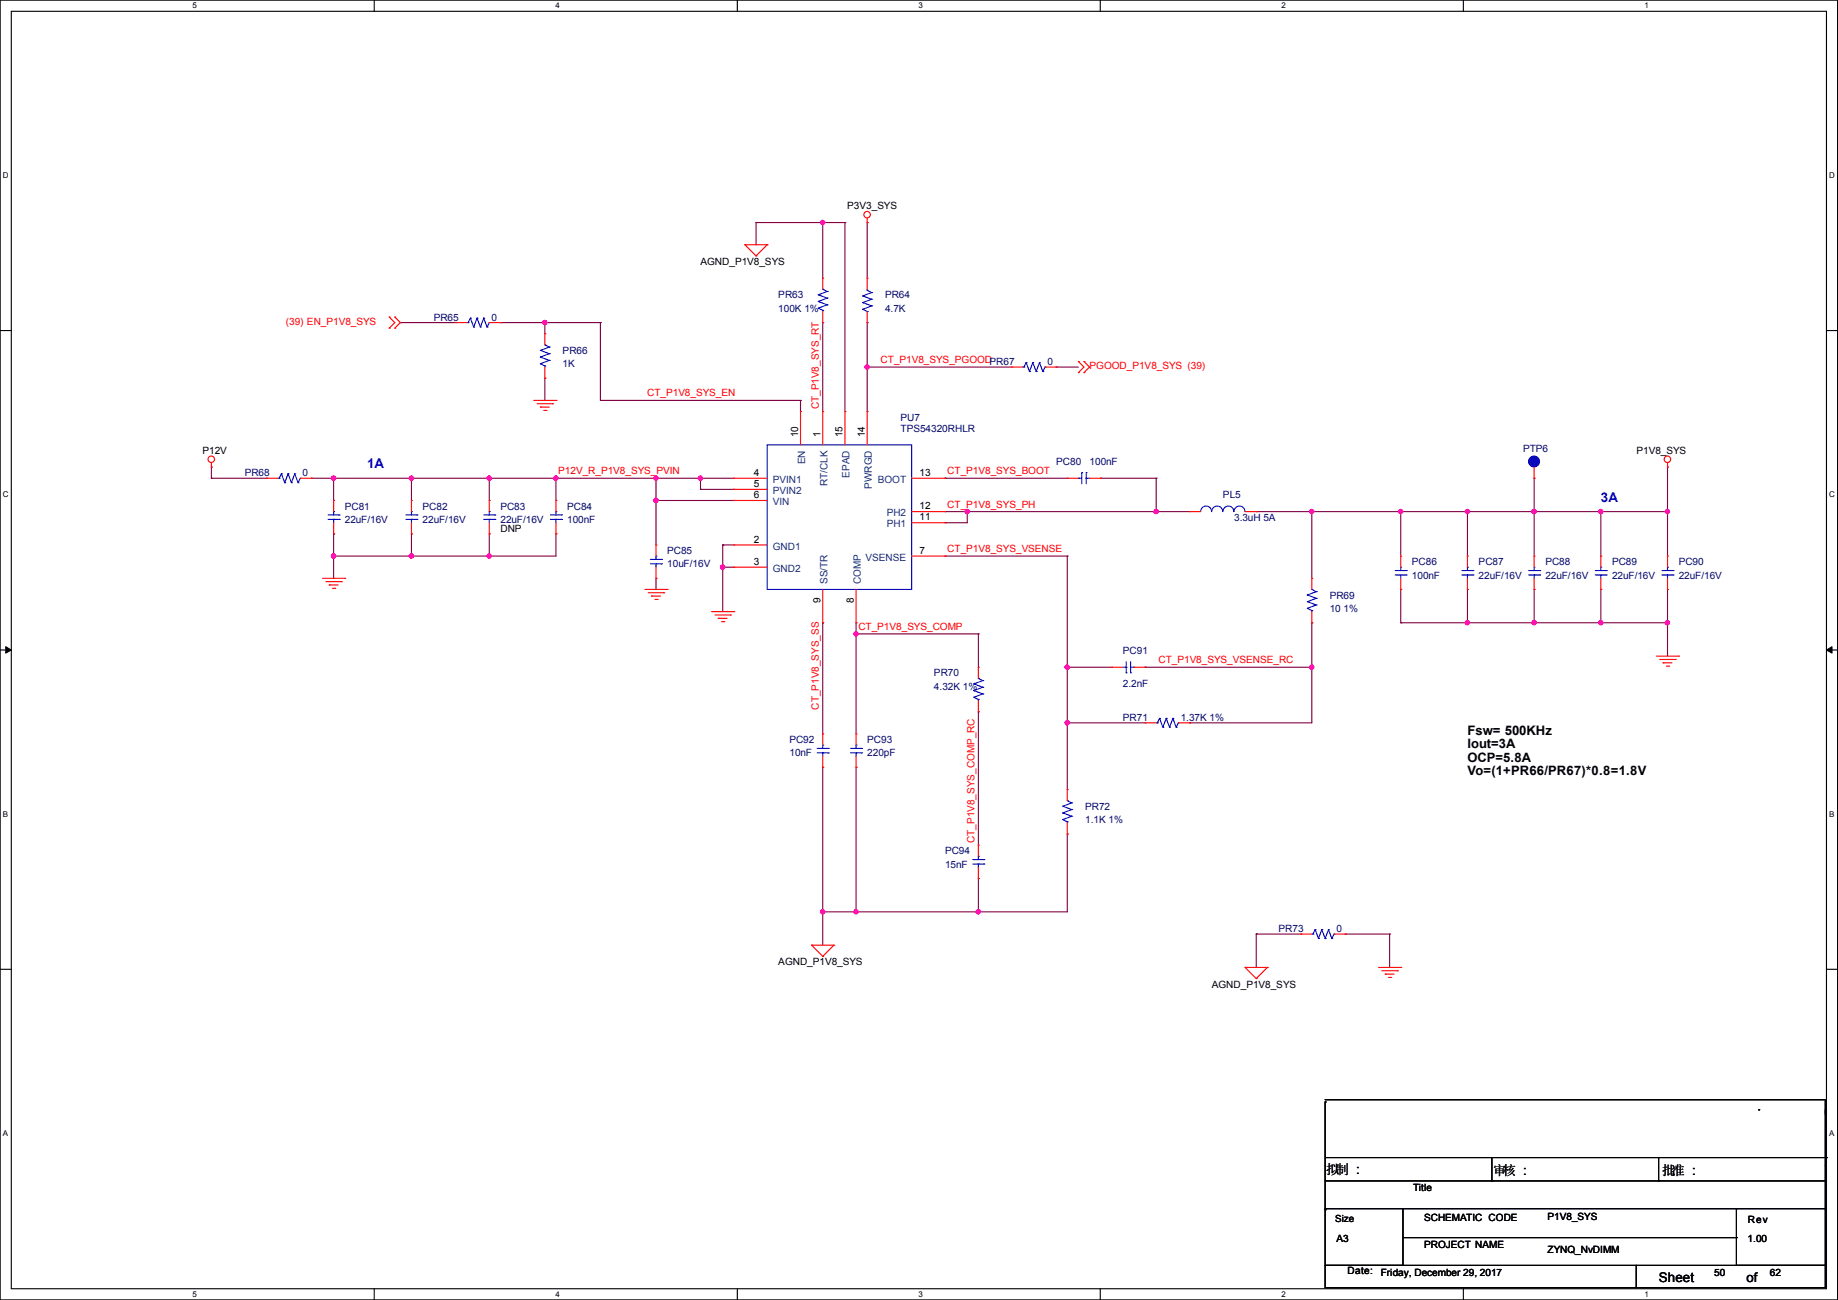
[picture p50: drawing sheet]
<svg xmlns="http://www.w3.org/2000/svg" width="420mm" height="297mm" viewBox="0 0 420 297" stroke-linecap="round" stroke-linejoin="round" font-family="sans-serif">
<defs><g id="words">
<g font-size="3" fill="#00f">
<text x="83.9" y="107">1A</text>
<text x="365.8" y="114.6">3A</text>
</g>
<g font-size="3">
<text x="335.3" y="167.9">Fsw= 500KHz</text>
<text x="335.3" y="171">Iout=3A</text>
<text x="335.3" y="174">OCP=5.8A</text>
<text x="335.3" y="177.1">Vo=(1+PR66/PR67)*0.8=1.8V</text>
<text x="303.1" y="268.2">拟制 :::</text>
<text x="303.1" y="268.2">拟制</text>
<text x="341.2" y="268.5">审核 :::</text>
<text x="341.2" y="268.5">审核</text>
<text x="379.8" y="268.5">批准 :::</text>
<text x="379.8" y="268.5">批准</text>
<text x="379" y="292.9">Sheet</text>
<text x="399.1" y="292.8">of</text>
</g>
<g font-size="2.3">
<text x="193.6" y="47.8">P3V3_SYS</text>
<text x="160.1" y="60.5">AGND_P1V8_SYS</text>
<text x="182.4" y="99.9" transform="rotate(-90 182.4 99.9)">10</text>
<text x="187.5" y="99.9" transform="rotate(-90 187.5 99.9)">1</text>
<text x="192.5" y="99.9" transform="rotate(-90 192.5 99.9)">15</text>
<text x="197.6" y="99.9" transform="rotate(-90 197.6 99.9)">14</text>
<text x="46.3" y="103.7">P12V</text>
<text x="374" y="103.7">P1V8_SYS</text>
<text x="172.3" y="108.7">4</text>
<text x="172.3" y="111.3">5</text>
<text x="172.3" y="113.8">6</text>
<text x="210.1" y="108.7">13</text>
<text x="210.1" y="118.9">11</text>
<text x="210.1" y="116.3">12</text>
<text x="114.4" y="121.5">DNP</text>
<text x="172.3" y="124">2</text>
<text x="172.3" y="129">3</text>
<text x="210.1" y="126.5">7</text>
<text x="187.5" y="137.7" transform="rotate(-90 187.5 137.7)">9</text>
<text x="195.1" y="137.7" transform="rotate(-90 195.1 137.7)">8</text>
<text x="177.9" y="220.6">AGND_P1V8_SYS</text>
<text x="276.9" y="225.6">AGND_P1V8_SYS</text>
<text x="322.9" y="272.1">Title</text>
<text x="325.4" y="279">SCHEMATIC CODE</text>
<text x="353.6" y="278.7">P1V8_SYS</text>
<text x="399.4" y="279.5">Rev</text>
<text x="305.4" y="283.8">A3</text>
<text x="325.4" y="285.1">PROJECT NAME</text>
<text x="353.6" y="286.3">ZYNQ_NvDIMM</text>
<text x="399.4" y="283.8">1.00</text>
<text x="307.9" y="291.2">Date:</text>
<text x="315.5" y="291.4">Friday, December 29, 2017</text>
<text x="391.7" y="291.4">50</text>
<text x="404.4" y="291.4">62</text>
</g>
<g font-size="2.3" fill="#000080">
<text x="177.9" y="68.2">PR63</text>
<text x="177.9" y="71.2">100K 1%</text>
<text x="202.2" y="68.2">PR64</text>
<text x="202.2" y="71.2">4.7K</text>
<text x="99.1" y="73.2">PR65</text>
<text x="112.3" y="73.2">0</text>
<text x="128.6" y="80.9">PR66</text>
<text x="128.6" y="83.9">1K</text>
<text x="239.3" y="83.4">0</text>
<text x="205.8" y="96.1">PU7</text>
<text x="205.8" y="98.6">TPS54320RHLR</text>
<text x="241.4" y="106.3">PC80</text>
<text x="249" y="106.3">100nF</text>
<text x="348" y="103.2">PTP6</text>
<text x="55.9" y="108.8">PR68</text>
<text x="69.1" y="108.8">0</text>
<text x="279.5" y="113.9">PL5</text>
<text x="78.8" y="116.4">PC81</text>
<text x="78.8" y="119.5">22uF/16V</text>
<text x="96.6" y="116.4">PC82</text>
<text x="96.6" y="119.5">22uF/16V</text>
<text x="114.4" y="116.4">PC83</text>
<text x="114.4" y="119.5">22uF/16V</text>
<text x="129.6" y="116.4">PC84</text>
<text x="129.6" y="119.5">100nF</text>
<text x="282" y="119">3.3uH 5A</text>
<text x="152.5" y="126.6">PC85</text>
<text x="152.5" y="129.6">10uF/16V</text>
<text x="322.6" y="129.1">PC86</text>
<text x="337.9" y="129.1">PC87</text>
<text x="353.1" y="129.1">PC88</text>
<text x="368.4" y="129.1">PC89</text>
<text x="383.6" y="129.1">PC90</text>
<text x="303.8" y="136.7">PR69</text>
<text x="322.6" y="132.2">100nF</text>
<text x="337.9" y="132.2">22uF/16V</text>
<text x="353.1" y="132.2">22uF/16V</text>
<text x="368.4" y="132.2">22uF/16V</text>
<text x="383.6" y="132.2">22uF/16V</text>
<text x="303.8" y="139.8">10 1%</text>
<text x="256.6" y="149.4">PC91</text>
<text x="213.4" y="154.5">PR70</text>
<text x="213.4" y="157.6">4.32K 1%</text>
<text x="256.6" y="157.1">2.2nF</text>
<text x="256.6" y="164.7">PR71</text>
<text x="269.8" y="164.7">1.37K 1%</text>
<text x="180.4" y="169.8">PC92</text>
<text x="180.4" y="172.8">10nF</text>
<text x="198.2" y="169.8">PC93</text>
<text x="198.2" y="172.8">220pF</text>
<text x="248" y="185">PR72</text>
<text x="248" y="188">1.1K 1%</text>
<text x="216" y="195.2">PC94</text>
<text x="216" y="198.2">15nF</text>
<text x="292.2" y="212.9">PR73</text>
<text x="305.4" y="212.9">0</text>
</g>
<g font-size="2.3" fill="#f00">
<text x="65.3" y="74.3">(39) EN_P1V8_SYS</text>
<text x="201.2" y="82.9">CT_P1V8_SYS_PGOODPR67</text>
<text x="249" y="84.4">PGOOD_P1V8_SYS (39)</text>
<text x="147.9" y="90.6">CT_P1V8_SYS_EN</text>
<text x="187.1" y="93.5" transform="rotate(-90 187.1 93.5)">CT_P1V8_SYS_RT</text>
<text x="127.6" y="108.3">P12V_R_P1V8_SYS_PVIN</text>
<text x="216.5" y="108.3">CT_P1V8_SYS_BOOT</text>
<text x="216.5" y="116">CT_P1V8_SYS_PH</text>
<text x="216.5" y="126.1">CT_P1V8_SYS_VSENSE</text>
<text x="196.1" y="143.9">CT_P1V8_SYS_COMP</text>
<text x="264.7" y="151.5">CT_P1V8_SYS_VSENSE_RC</text>
<text x="187.1" y="162.1" transform="rotate(-90 187.1 162.1)">CT_P1V8_SYS_SS</text>
<text x="222.6" y="192.6" transform="rotate(-90 222.6 192.6)">CT_P1V8_SYS_COMP_RC</text>
</g>
<g font-size="2.3" fill="#004080">
<text x="184" y="106.1" transform="rotate(-90 184 106.1)">EN</text>
<text x="176.6" y="110.3">PVIN1</text>
<text x="176.6" y="112.9">PVIN2</text>
<text x="189.1" y="111" transform="rotate(-90 189.1 111)">RT/CLK</text>
<text x="194.2" y="109.1" transform="rotate(-90 194.2 109.1)">EPAD</text>
<text x="199.2" y="111.7" transform="rotate(-90 199.2 111.7)">PWRGD</text>
<text x="200.6" y="110.3">BOOT</text>
<text x="176.6" y="115.4">VIN</text>
<text x="202.6" y="117.9">PH2</text>
<text x="176.6" y="125.6">GND1</text>
<text x="202.6" y="120.5">PH1</text>
<text x="176.6" y="130.6">GND2</text>
<text x="197.8" y="128.1">VSENSE</text>
<text x="189.1" y="133.4" transform="rotate(-90 189.1 133.4)">SS/TR</text>
<text x="196.7" y="133.4" transform="rotate(-90 196.7 133.4)">COMP</text>
</g>
<text font-size="2.2" x="305.1" y="279.2">Size</text>
<g font-size="1.8">
<text x="44" y="1.9">5</text>
<text x="127" y="1.9">4</text>
<text x="209.9" y="1.9">3</text>
<text x="292.9" y="1.9">2</text>
<text x="375.8" y="1.9">1</text>
<text x=".7" y="40.6">D</text>
<text x="418" y="40.6">D</text>
<text x=".7" y="113.6">C</text>
<text x="418" y="113.6">C</text>
<text x=".7" y="186.6">B</text>
<text x="418" y="186.6">B</text>
<text x=".7" y="259.5">A</text>
<text x="418" y="259.5">A</text>
<text x="44" y="296.3">5</text>
<text x="127" y="296.3">4</text>
<text x="209.9" y="296.3">3</text>
<text x="292.9" y="296.3">2</text>
<text x="375.8" y="296.3">1</text>
</g>
</g></defs>
<path d="M0 0h419.9v297h-419.9zM2.6 2.6h414.8v291.8h-414.8z" fill="none" stroke="#000" stroke-width=".25"/>
<g fill="#fff">
<path d="M44 .3h1v2h-1z"/>
<path d="M44 294.7h1v2h-1z"/>
</g>
<path d="M85.5 0v2.6M85.5 294.4v2.6" fill="none" stroke="#000" stroke-width=".25"/>
<g fill="#fff">
<path d="M127 .3h.9v2h-.9z"/>
<path d="M127 294.7h.9v2h-.9z"/>
</g>
<path d="M168.5 0v2.6M168.5 294.4v2.6" fill="none" stroke="#000" stroke-width=".25"/>
<g fill="#fff">
<path d="M209.9 .3h1v2h-1z"/>
<path d="M209.9 294.7h1v2h-1z"/>
</g>
<path d="M251.4 0v2.6M251.4 294.4v2.6" fill="none" stroke="#000" stroke-width=".25"/>
<g fill="#fff">
<path d="M292.9 .3h.9v2h-.9z"/>
<path d="M292.9 294.7h.9v2h-.9z"/>
</g>
<path d="M334.4 0v2.6M334.4 294.4v2.6" fill="none" stroke="#000" stroke-width=".25"/>
<g fill="#fff">
<path d="M375.8 .3h1v2h-1z"/>
<path d="M375.8 294.7h1v2h-1z"/>
<path d="M.7 39h1.2v2h-1.2z"/>
<path d="M418 39h1.3v2h-1.3z"/>
<path d="M.7 112h1.2v2h-1.2z"/>
<path d="M418 112h1.3v2h-1.3z"/>
</g>
<path d="M0 75.5h2.6M417.4 75.5h2.5" fill="none" stroke="#000" stroke-width=".25"/>
<g fill="#fff">
<path d="M.7 185h1.2v1.9h-1.2z"/>
<path d="M418 185h1.2v1.9h-1.2z"/>
</g>
<path d="M0 148.5h2.6M417.4 148.5h2.5" fill="none" stroke="#000" stroke-width=".25"/>
<path d="M1.3 147.7l1.3 .8-1.3 .7zM417.4 148.5l1.2-.8v1.5z" fill="#000" stroke="#000" stroke-width=".23"/>
<g fill="#fff">
<path d="M.7 257.9h1.2v2h-1.2z"/>
<path d="M418 257.9h1.2v2h-1.2z"/>
</g>
<g fill="none" stroke="#000" stroke-width=".25">
<path d="M0 221.4h2.6M417.4 221.4h2.5M302.8 251.8h.1M302.8 251.8v24.6M302.8 251.2h114.3M401.9 253.5h.1M417.1 251.2h.1M417.1 251.2v24.9M302.8 276.1h17.8v13h-17.8zM302.8 276.4h.1M302.8 269.8h114.3M303.1 264.5h114.3"/>
<path d="M320.6 276.1h76.2M340.9 269.8h.1M340.9 264.5v5.3M379 269.8h.1M379 264.5v5.3M396.8 276.1h20.3v13h-20.3zM396.8 276.1h.1M417.1 269.8h.1M417.1 266.2h.1M417.1 276.1h.1M417.4 264.5h.1M302.8 289.1h71.1v5.1h-71.1z"/>
<path d="M320.6 282.7h76.2M373.9 289.1h43.2v5.1h-43.2zM396.8 282.7h.1"/>
</g>
<g fill="none" stroke="#800040" stroke-width=".25">
<path d="M172.8 50.8h.1M172.8 50.8h20.3M172.8 50.8v5.1M188 50.8h.1M188 50.8v12.7M193.1 50.8h.1M193.1 50.8v43.2M198.2 50.8h.1M198.2 50.8v12.7M91.5 73.7h.1M91.5 73.7h12.7M114.3 73.7h.1"/>
<path d="M114.3 73.7h22.9M124.5 73.7h.1M124.5 73.7v2.5M137.2 73.7h.1M137.2 73.7v17.8M188 73.7h.1M188 73.7v20.3M198.2 73.7h.1M198.2 73.7v20.3M124.5 86.4h.1M124.5 86.4v5.1M137.2 91.5h.1"/>
<path d="M137.2 91.5h45.7M182.9 91.5h.1M182.9 91.5v2.5M198.2 83.9h.1M198.2 83.9h33M241.3 83.9h.1M241.3 83.9h5.1M48.3 109.3h.1M48.3 106.7h.1M48.3 109.3h12.7M48.3 106.7v2.6M71.2 109.3h.1"/>
<path d="M71.2 109.3h96.5M76.2 109.3h.1M76.2 109.3v5M94 109.3h.1M94 109.3v5M111.8 109.3h.1M111.8 109.3v5M127 109.3h.1M127 109.3v5M149.9 114.3h.1M149.9 109.3h.1M149.9 114.3h17.8"/>
<path d="M149.9 109.3v15.2M160.1 109.3h.1M160.1 111.8h.1M160.1 109.3v2.5M160.1 111.8h7.6M215.9 109.3h.1M215.9 119.4h.1M215.9 116.9h.1M215.9 116.9h55.9M215.9 109.3h28M221 116.9h.1M221 116.9v2.5h-5.1"/>
<path d="M251.5 109.3h.1M251.5 109.3h12.7M264.2 116.9h.1M264.2 109.3h.1M264.2 109.3v7.6M287.1 116.9h.1M287.1 116.9h93.9M299.8 116.9h.1M299.8 116.9v15.2M320.1 116.9h.1M320.1 116.9v10.1M335.3 116.9h.1"/>
<path d="M335.3 116.9v10.1M350.6 109.3h.1M350.6 116.9h.1M350.6 109.3v17.7M365.8 116.9h.1M365.8 116.9v10.1M381 116.9h.1M381 106.7h.1M381 106.7v20.3M76.2 127h.1M76.2 122h.1M76.2 122v10.1"/>
<path d="M94 122h.1M94 127h.1M94 122v5M111.8 127h.1M111.8 122h.1M111.8 122v5M127 122h.1M127 122v5h-50.8M149.9 132.1h.1M149.9 132.1v2.6M165.1 124.5h.1M165.1 129.6h.1"/>
<path d="M165.1 124.5v15.2M165.1 129.6h2.6M165.1 124.5h2.6M215.9 127h.1M215.9 127h28M243.9 127h.1M243.9 127v53.4M320.1 134.7h.1M320.1 134.7v7.6M335.3 134.7h.1M335.3 134.7v7.6M350.6 134.7h.1"/>
<path d="M350.6 134.7v7.6M365.8 134.7h.1M365.8 134.7v7.6M381 134.7h.1M381 134.7v15.2M188 142.3h.1M188 142.3v25.4M195.6 142.3h.1M195.6 144.8h.1M195.6 142.3v25.4M195.6 144.8h28M223.6 144.8h.1"/>
<path d="M223.6 144.8v7.6M243.9 152.4h.1M243.9 152.4h10.1M261.7 152.4h.1M261.7 152.4h38.1M299.8 152.4h.1M299.8 142.3h.1M299.8 142.3v22.8h-28M320.1 142.3h.1M320.1 142.3h60.9M335.3 142.3h.1M350.6 142.3h.1"/>
<path d="M365.8 142.3h.1M381 142.3h.1M188 175.3h.1M188 175.3v40.6M195.6 175.3h.1M195.6 175.3v33M223.6 162.6h.1M223.6 162.6v30.5M243.9 165.1h.1M243.9 165.1h17.8M271.8 165.1h.1M243.9 190.5h.1"/>
<path d="M243.9 190.5v17.8h-55.9M188 208.3h.1M195.6 208.3h.1M223.6 208.3h.1M223.6 200.7h.1M223.6 200.7v7.6M287.1 213.4h.1M287.1 213.4h10.1M287.1 213.4v7.6M307.4 213.4h.1M307.4 213.4h10.1M317.5 213.4h.1"/>
<path d="M317.5 213.4v7.6"/>
</g>
<g fill="#f0f" stroke="#f0f" stroke-width=".25">
<circle cx="350.5" cy="116.9" r=".49"/>
<circle cx="365.8" cy="116.9" r=".49"/>
<circle cx="335.3" cy="116.9" r=".49"/>
<circle cx="299.7" cy="152.4" r=".49"/>
<circle cx="160" cy="109.2" r=".49"/>
<circle cx="149.9" cy="114.3" r=".49"/>
<circle cx="149.9" cy="109.2" r=".49"/>
<circle cx="320.1" cy="116.9" r=".49"/>
<circle cx="299.7" cy="116.9" r=".49"/>
<circle cx="243.9" cy="165.1" r=".49"/>
<circle cx="188" cy="208.3" r=".49"/>
<circle cx="223.5" cy="208.3" r=".49"/>
<circle cx="195.6" cy="208.3" r=".49"/>
<circle cx="243.9" cy="152.4" r=".49"/>
<circle cx="195.6" cy="144.8" r=".49"/>
<circle cx="188" cy="50.8" r=".49"/>
<circle cx="198.1" cy="83.8" r=".49"/>
<circle cx="165.1" cy="129.6" r=".49"/>
<circle cx="124.5" cy="73.7" r=".49"/>
<circle cx="76.2" cy="127" r=".49"/>
<circle cx="111.8" cy="127" r=".49"/>
<circle cx="94" cy="127" r=".49"/>
<circle cx="76.2" cy="109.2" r=".49"/>
<circle cx="127" cy="109.2" r=".49"/>
<circle cx="111.8" cy="109.2" r=".49"/>
<circle cx="94" cy="109.2" r=".49"/>
<circle cx="221" cy="116.9" r=".49"/>
<circle cx="264.2" cy="116.9" r=".49"/>
<circle cx="381" cy="116.9" r=".49"/>
<circle cx="381" cy="142.3" r=".49"/>
<circle cx="365.8" cy="142.3" r=".49"/>
<circle cx="350.5" cy="142.3" r=".49"/>
<circle cx="335.3" cy="142.3" r=".49"/>
</g>
<g fill="none" stroke="#f00" stroke-width=".25">
<path d="M170.2 55.9h.1M170.2 55.9h5.1M170.2 55.9l2.6 2.6M172.8 58.5h.1M175.3 55.9h.1M175.3 55.9l-2.5 2.6M198.2 50.8h.1M198.2 49.8v1M88.9 72.4h.1M88.9 75h.1M88.9 72.4l1.3 1.3-1.3 1.3M90.2 75h.1"/>
<path d="M90.2 72.4h.1M90.2 72.4l1.3 1.3-1.3 1.3M104.2 73.7h.1M104.2 73.7h2.5M111.8 73.7h2.5M114.3 73.7h.1M124.5 76.2h.1M124.5 76.2v2.6M188 73.7h.1M188 63.5h.1M188 63.5v2.6M188 71.2v2.5"/>
<path d="M198.2 63.5h.1M198.2 73.7h.1M198.2 63.5v2.6M198.2 71.2v2.5M122 91.5h5M122.7 92.2h3.6M123.5 93h.1M123.5 93h2M124.2 93.8h.6M124.5 86.4h.1M124.5 83.9v2.5M124.8 93.8h.1"/>
<path d="M126.3 92.2h.1M127 91.5h.1M182.9 94h.1M182.9 94v7.6M188 94h.1M188 94v7.6M193.1 94h.1M193.1 94v7.6M198.2 94h.1M198.2 94v7.6M231.2 83.9h.1M231.2 83.9h2.5"/>
<path d="M238.8 83.9h2.5M241.3 83.9h.1M246.4 85.1h.1M246.4 82.6h.1M246.4 82.6l1.3 1.3-1.3 1.2M247.7 85.1h.1M247.7 82.6h.1M247.7 82.6l1.3 1.3-1.3 1.2M48.3 106.7h.1M48.3 105.7v1M61 109.3h.1M61 109.3h2.5"/>
<path d="M68.6 109.3h2.6M71.2 109.3h.1M76.2 114.3h.1M76.2 114.3v2.6M76.2 119.4v2.6M94 114.3h.1M94 114.3v2.6M94 119.4v2.6M111.8 114.3h.1M111.8 114.3v2.6M111.8 119.4v2.6M127 114.3h.1"/>
<path d="M127 114.3v2.6M127 119.4v2.6M167.7 109.3h.1M167.7 111.8h.1M167.7 114.3h.1M167.7 109.3h7.6M167.7 111.8h7.6M167.7 114.3h7.6M208.3 109.3h7.6M208.3 116.9h7.6M208.3 119.4h7.6M215.9 119.4h.1"/>
<path d="M215.9 116.9h.1M215.9 109.3h.1M243.9 109.3h.1M243.9 109.3h2.5M249 109.3h2.5M251.5 109.3h.1M271.8 116.9h.1M271.8 116.9h2.6M284.5 116.9h2.6M287.1 116.9h.1M350.6 109.3h.1M350.6 106.7v2.6"/>
<path d="M381 106.7h.1M381 105.7v1M73.7 132.1h5.1M74.5 132.9h3.5M75.2 133.6h.1M75.2 133.6h2.1M76 134.4h.5M76.2 122h.1M76.5 134.4h.1M78 132.9h.1M78.8 132.1h.1M94 122h.1"/>
<path d="M111.8 122h.1M127 122h.1M147.4 134.7h5M148.1 135.4h3.6M148.9 136.2h.1M148.9 136.2h2M149.6 136.9h.6M149.9 132.1h.1M149.9 124.5h.1M149.9 124.5v2.5M149.9 129.6v2.5M150.2 136.9h.1"/>
<path d="M151.7 135.4h.1M152.4 134.7h.1M162.6 139.7h5.1M167.7 139.7h.1M167.7 124.5h.1M167.7 129.6h.1M167.7 124.5h7.6M167.7 129.6h7.6M188 134.7v7.6M195.6 134.7v7.6M208.3 127h7.6M215.9 127h.1"/>
<path d="M299.8 132.1h.1M299.8 132.1v2.6M299.8 139.7v2.6M320.1 134.7h.1M320.1 127h.1M320.1 127v2.6M320.1 132.1v2.6M335.3 134.7h.1M335.3 127h.1M335.3 127v2.6M335.3 132.1v2.6M350.6 134.7h.1"/>
<path d="M350.6 127h.1M350.6 127v2.6M350.6 132.1v2.6M365.8 134.7h.1M365.8 127h.1M365.8 127v2.6M365.8 132.1v2.6M381 134.7h.1M381 127h.1M381 127v2.6M381 132.1v2.6M163.4 140.5h3.5"/>
<path d="M164.1 141.3h.1M164.1 141.3h2.1M164.9 142h.5M165.4 142h.1M166.9 140.5h.1M188 142.3h.1M195.6 142.3h.1M223.6 152.4h.1M223.6 152.4v2.6M254 152.4h.1M254 152.4h2.6M259.1 152.4h2.6"/>
<path d="M261.7 152.4h.1M299.8 142.3h.1M378.5 149.9h5.1M379.3 150.7h3.5M380 151.4h.1M380 151.4h2.1M380.8 152.2h.5M381.3 152.2h.1M382.8 150.7h.1M383.6 149.9h.1M188 175.3h.1M188 167.7h.1"/>
<path d="M188 167.7v2.5M188 172.8v2.5M195.6 175.3h.1M195.6 167.7h.1M195.6 167.7v2.5M195.6 172.8v2.5M223.6 162.6h.1M223.6 160.1v2.5M261.7 165.1h.1M261.7 165.1h2.5M269.3 165.1h2.5M271.8 165.1h.1"/>
<path d="M223.6 193.1h.1M223.6 193.1v2.5M223.6 198.2v2.5M243.9 190.5h.1M243.9 180.4h.1M243.9 180.4v2.5M243.9 188v2.5M185.5 215.9h.1M185.5 215.9h5M185.5 215.9l2.5 2.6M188 218.5h.1M190.5 215.9h.1"/>
<path d="M190.5 215.9l-2.5 2.6M223.6 200.7h.1M297.2 213.4h.1M297.2 213.4h2.6M304.8 213.4h2.6M307.4 213.4h.1M284.5 221h.1M284.5 221h5.1M284.5 221l2.6 2.6M287.1 223.6h.1M289.6 221h.1M289.6 221l-2.5 2.6"/>
<path d="M315 221h5.1M315.8 221.8h3.5M316.5 222.5h.1M316.5 222.5h2.1M317.3 223.3h.5M317.8 223.3h.1M319.3 221.8h.1M320.1 221h.1"/>
<circle cx="198.1" cy="49" r=".74"/>
<circle cx="48.3" cy="104.9" r=".74"/>
<circle cx="381" cy="104.9" r=".74"/>
</g>
<circle cx="350.5" cy="105.4" r="1.25" fill="#00f" stroke="#00f" stroke-width=".25"/>
<g fill="none" stroke="#00f" stroke-width=".25">
<path d="M106.7 73.7h.3M107 73.7h.1M107.5 72.7h.1M107.5 72.7l-.5 1M107.5 72.7l.7 2M108.2 74.7h.1M109 72.7h.1M109 72.7l-.8 2M109 72.7l.8 2M109.8 74.7h.1M110.5 72.7h.1M110.5 72.7l-.7 2"/>
<path d="M110.5 72.7l.8 2M111.3 74.7h.1M111.8 73.7h.1M111.8 73.7l-.5 1M124.5 78.8h.1M124.5 78.8l1 .5M125.5 79.3h.1M125.5 79.3l-2 .8M187 70.4h.1M187 68.9h.1M187 67.4h.1M187 70.4l1 .5"/>
<path d="M187 68.9l2 .7M187 67.4l2 .7M188 66.1h.1M188 70.9h.1M188 66.1l1 .5M188 70.9v.3M189 69.6h.1M189 68.1h.1M189 66.6h.1M189 69.6l-2 .8M189 68.1l-2 .8M189 66.6l-2 .8"/>
<path d="M197.1 67.6h.1M197.1 69.1h.1M197.1 70.7h.1M197.1 70.7l1.1 .5M197.1 67.6l2.1 .8M197.1 69.1l2.1 .8M198.2 71.2h.1M198.2 66.3h.1M198.2 66.3l1 .5M198.2 66.1v.2M199.2 66.8h.1M199.2 68.4h.1"/>
<path d="M199.2 69.9h.1M199.2 66.8l-2.1 .8M199.2 68.4l-2.1 .7M199.2 69.9l-2.1 .8M123.5 83.1h.1M123.5 81.6h.1M123.5 80.1h.1M123.5 83.1l1 .5M123.5 81.6l2 .7M123.5 80.1l2 .7M124.5 83.6h.1M124.5 83.6v.3"/>
<path d="M125.5 82.3h.1M125.5 80.8h.1M125.5 82.3l-2 .8M125.5 80.8l-2 .8M233.7 83.9h.3M234 83.9h.1M234.5 82.8h.1M234.5 82.8l-.5 1.1M234.5 82.8l.7 2.1M235.2 84.9h.1M236 82.8h.1M236 82.8l-.8 2.1"/>
<path d="M236 82.8l.8 2.1M236.8 84.9h.1M237.5 82.8h.1M237.5 82.8l-.7 2.1M237.5 82.8l.8 2.1M238.3 84.9h.1M238.8 83.9h.1M238.8 83.9l-.5 1M63.5 109.3h.3M63.8 109.3h.1M64.3 108.2h.1M64.3 108.2l-.5 1.1"/>
<path d="M64.3 108.2l.8 2.1M65.1 110.3h.1M65.8 108.2h.1M65.8 108.2l-.7 2.1M65.8 108.2l.8 2.1M66.6 110.3h.1M67.4 108.2h.1M67.4 108.2l-.8 2.1M67.4 108.2l.7 2.1M68.1 110.3h.1M68.6 109.3h.1M68.6 109.3l-.5 1"/>
<path d="M75 118.7h2.5M75 117.6h2.5M76.2 116.9h.1M76.2 118.7h.1M76.2 116.9v.7M76.2 118.7v.7M77.5 118.7h.1M77.5 117.6h.1M92.8 118.7h2.5M92.8 117.6h2.5M94 116.9h.1M94 118.7h.1"/>
<path d="M94 116.9v.7M94 118.7v.7M95.3 118.7h.1M95.3 117.6h.1M110.5 118.7h2.6M110.5 117.6h2.6M111.8 116.9h.1M111.8 118.7h.1M111.8 116.9v.7M111.8 118.7v.7M113.1 118.7h.1M113.1 117.6h.1"/>
<path d="M125.8 118.7h2.5M125.8 117.6h2.5M127 116.9h.1M127 118.7h.1M127 116.9v.7M127 118.7v.7M128.3 118.7h.1M128.3 117.6h.1M175.3 101.6h33v33.1h-33zM246.4 109.3h.1M246.4 109.3h.8M247.2 108h.1"/>
<path d="M247.2 108v2.5M248.2 108h.1M248.2 109.3h.1M248.2 109.3h.8M248.2 108v2.5M274.4 116.9a1.25 1.25 0 0 1 1.2-1.3 1.25 1.25 0 0 1 1.3 1.3M276.9 116.9a1.25 1.25 0 0 1 1.3-1.3 1.25 1.25 0 0 1 1.2 1.3M279.4 116.9a1.25 1.25 0 0 1 1.3-1.3 1.25 1.25 0 0 1 1.2 1.3M282 116.9a1.25 1.25 0 0 1 1.2-1.3 1.25 1.25 0 0 1 1.3 1.3M148.6 128.8h2.6M148.6 127.8h2.6M149.9 127h.1"/>
<path d="M149.9 128.8h.1M149.9 127v.8M149.9 128.8v.8M151.2 128.8h.1M151.2 127.8h.1M298.7 139h.1M298.7 137.5h.1M298.7 135.9h.1M298.7 139l1.1 .5M298.7 137.5l2.1 .7M298.7 135.9l2.1 .8M299.8 134.7h.1"/>
<path d="M299.8 139.5h.1M299.8 134.7l1 .5M299.8 139.5v.2M300.8 138.2h.1M300.8 136.7h.1M300.8 135.2h.1M300.8 138.2l-2.1 .8M300.8 136.7l-2.1 .8M300.8 135.2l-2.1 .7M318.8 131.4h2.6M318.8 130.3h2.6M320.1 129.6h.1"/>
<path d="M320.1 131.4h.1M320.1 129.6v.7M320.1 131.4v.7M321.4 131.4h.1M321.4 130.3h.1M334.1 131.4h2.5M334.1 130.3h2.5M335.3 129.6h.1M335.3 131.4h.1M335.3 129.6v.7M335.3 131.4v.7M336.6 131.4h.1"/>
<path d="M336.6 130.3h.1M349.3 131.4h2.5M349.3 130.3h2.5M350.6 129.6h.1M350.6 131.4h.1M350.6 129.6v.7M350.6 131.4v.7M351.8 131.4h.1M351.8 130.3h.1M364.5 131.4h2.6M364.5 130.3h2.6M365.8 129.6h.1"/>
<path d="M365.8 131.4h.1M365.8 129.6v.7M365.8 131.4v.7M367.1 131.4h.1M367.1 130.3h.1M379.8 131.4h2.5M379.8 130.3h2.5M381 129.6h.1M381 131.4h.1M381 129.6v.7M381 131.4v.7M382.3 131.4h.1"/>
<path d="M382.3 130.3h.1M222.5 159.3h.1M222.5 157.8h.1M222.5 156.3h.1M222.5 159.3l1.1 .5M222.5 157.8l2.1 .7M222.5 156.3l2.1 .7M223.6 155h.1M223.6 159.8h.1M223.6 159.8v.3M223.6 155l1 .5M224.6 158.5h.1"/>
<path d="M224.6 157h.1M224.6 155.5h.1M224.6 158.5l-2.1 .8M224.6 157l-2.1 .8M224.6 155.5l-2.1 .8M256.6 152.4h.7M257.3 153.7h.1M257.3 152.4h.1M257.3 151.2v2.5M258.4 153.7h.1M258.4 151.2v2.5M258.4 152.4h.7"/>
<path d="M259.1 152.4h.1M186.7 172h2.6M186.7 171h2.6M188 170.2h.1M188 172h.1M188 170.2v.8M188 172v.8M189.3 172h.1M189.3 171h.1M194.4 172h2.5M194.4 171h2.5M195.6 170.2h.1"/>
<path d="M195.6 172h.1M195.6 170.2v.8M195.6 172v.8M196.9 172h.1M196.9 171h.1M264.2 165.1h.3M264.5 165.1h.1M265 164.1h.1M265 164.1l.7 2.1M265 164.1l-.5 1M265.7 166.2h.1M266.5 164.1h.1"/>
<path d="M266.5 164.1l.8 2.1M266.5 164.1l-.8 2.1M267.3 166.2h.1M268 164.1h.1M268 164.1l.8 2.1M268 164.1l-.7 2.1M268.8 166.2h.1M269.3 165.1h.1M269.3 165.1l-.5 1.1M222.3 197.4h2.5M222.3 196.4h2.5M223.6 195.6h.1"/>
<path d="M223.6 197.4h.1M223.6 195.6v.8M223.6 197.4v.8M224.8 197.4h.1M224.8 196.4h.1M242.9 187.2h.1M242.9 185.7h.1M242.9 184.2h.1M242.9 187.2l1 .5M242.9 185.7l2 .8M242.9 184.2l2 .8M243.9 182.9h.1"/>
<path d="M243.9 187.7h.1M243.9 182.9l1 .5M243.9 187.7v.3M244.9 186.5h.1M244.9 185h.1M244.9 183.4h.1M244.9 186.5l-2 .7M244.9 185l-2 .7M244.9 183.4l-2 .8M299.8 213.4h.2M300 213.4h.1M300.5 212.4h.1"/>
<path d="M300.5 212.4l-.5 1M300.5 212.4l.8 2M301.3 214.4h.1M302 212.4h.1M302 212.4l-.7 2M302 212.4l.8 2M302.8 214.4h.1M303.6 212.4h.1M303.6 212.4l-.8 2M303.6 212.4l.7 2M304.3 214.4h.1M304.8 213.4h.1"/>
<path d="M304.8 213.4l-.5 1"/>
</g>
<use href="#words"/>
</svg>
